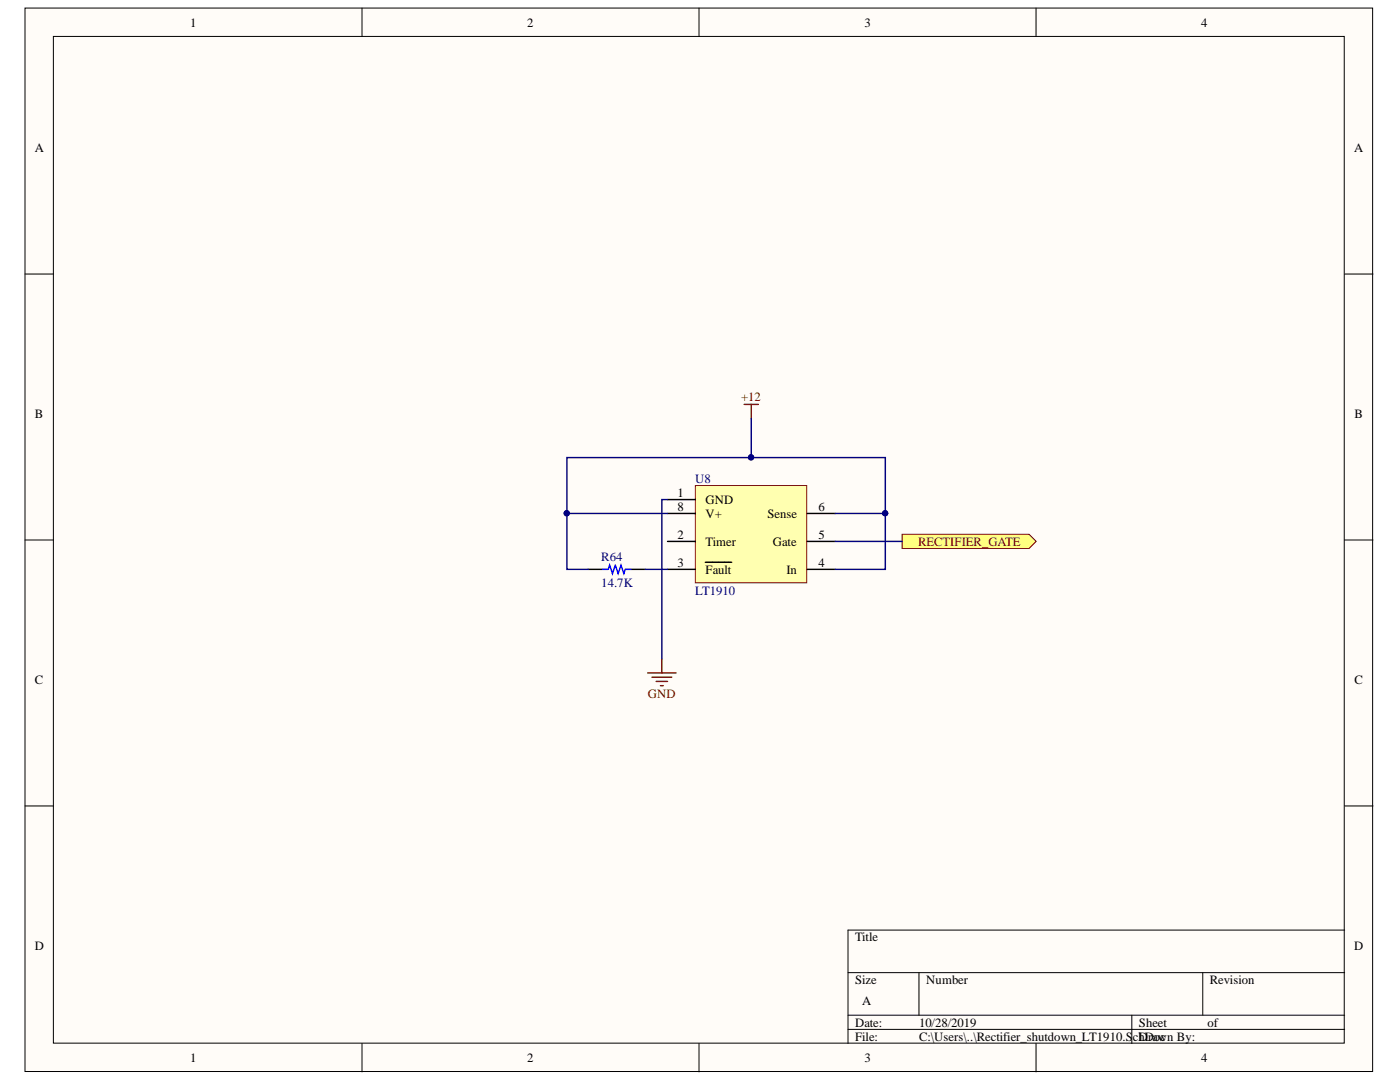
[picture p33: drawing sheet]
<svg xmlns="http://www.w3.org/2000/svg" width="279mm" height="216mm" viewBox="0 0 279 216" stroke-linecap="round" stroke-linejoin="round" font-family="sans-serif">
<defs><g id="words">
<g font-size="2.5">
<text x="38" y="5.3">1</text>
<text x="105.2" y="5.3">2</text>
<text x="172.5" y="5.3">3</text>
<text x="239.7" y="5.3">4</text>
<text x="6.9" y="30.4">A</text>
<text x="270.3" y="30.4">A</text>
<text x="6.9" y="83.5">B</text>
<text x="270.3" y="83.5">B</text>
<text x="135.2" y="99.1">1</text>
<text x="135.2" y="101.9">8</text>
<text x="140.8" y="100.6">GND</text>
<text x="163.4" y="101.9">6</text>
<text x="135.2" y="107.5">2</text>
<text x="140.8" y="103.3">V+</text>
<text x="153.1" y="103.3">Sense</text>
<text x="163.4" y="107.5">5</text>
<text x="135.2" y="113.1">3</text>
<text x="140.8" y="108.9">Timer</text>
<text x="154.2" y="108.9">Gate</text>
<text x="163.4" y="113.1">4</text>
<text x="140.8" y="114.5">Fault</text>
<text x="156.9" y="114.5">In</text>
<text x="6.9" y="136.6">C</text>
<text x="270.3" y="136.6">C</text>
<text x="6.9" y="189.6">D</text>
<text x="170.6" y="187.9">Title</text>
<text x="270.3" y="189.6">D</text>
<text x="170.6" y="196.4">Size</text>
<text x="184.9" y="196.4">Number</text>
<text x="241.4" y="196.4">Revision</text>
<text x="172.1" y="200.6">A</text>
<text x="170.6" y="204.8">Date:</text>
<text x="170.6" y="207.6">File:</text>
<text x="183.4" y="204.8">10/28/2019</text>
<text x="183.4" y="207.6">C:\Users\..\Rectifier_shutdown_LT1910.S</text>
<text x="226.1" y="207.6">chDoc</text>
<text x="227.3" y="204.8">Sheet</text>
<text x="227.3" y="207.6">Drawn By:</text>
<text x="241" y="204.8">of</text>
<text x="38" y="211.9">1</text>
<text x="105.2" y="211.9">2</text>
<text x="172.5" y="211.9">3</text>
<text x="239.7" y="211.9">4</text>
</g>
<g font-size="2.5" fill="#800000">
<text x="147.9" y="80.1">+12</text>
<text x="183.2" y="108.9">RECTIFIER_GATE</text>
<text x="129.3" y="139.4">GND</text>
</g>
<g font-size="2.5" fill="#000080">
<text x="138.8" y="96.3">U8</text>
<text x="120" y="111.9">R64</text>
<text x="120" y="117">14.7K</text>
<text x="138.8" y="118.6">LT1910</text>
</g>
</g></defs>
<g fill="#fffcf8" stroke="#000" stroke-width=".2">
<path d="M5 1.6h268.9v212.2h-268.9z"/>
<path d="M10.7 7.3h257.6v200.8h-257.6z"/>
</g>
<g fill="none" stroke="#000" stroke-width=".2">
<path d="M72.2 1.6v5.7M139.5 1.6v5.7M206.8 1.6v5.7M5 54.7h5.7M268.4 54.7h5.6M5 107.8h5.7M268.4 107.8h5.6M5 160.8h5.7M268.4 160.8h5.6M169.2 194.1h99.2M183.4 194.1v8.5M240 194.1v8.5"/>
<path d="M268.4 185.6h-99.2v22.6M72.2 208.2v5.7M139.5 208.2v5.7M169.2 202.6h99.2M169.2 205.4h99.2M206.8 208.2v5.7M225.9 202.6v5.6"/>
</g>
<path d="M138.8 96.9h22.2v19.4h-22.2z" fill="#ffffb0" stroke="#800000" stroke-width=".2"/>
<path d="M133.2 99.7h5.6M133.2 108h5.6M133.2 113.6h5.6M133.2 102.5h5.6M140.8 112.2h5.2M161.1 108h5.6M161.1 113.6h5.6M161.1 102.5h5.6" fill="none" stroke="#000" stroke-width=".28"/>
<path d="M180 106.6h25.4l1.4 1.4-1.4 1.4h-25.4z" fill-rule="evenodd" fill="#ffff80" stroke="#800000" stroke-width=".2"/>
<path d="M117.4 113.6h2.8M125.9 113.6h2.8" fill="none" stroke="#000" stroke-width=".28"/>
<path d="M120.2 113.6h1.2l.3-.8 .5 1.7 .6-1.7 .6 1.7 .5-1.7 .6 1.7 .3-.9h1.1" fill="none" stroke="#00f" stroke-width=".28"/>
<path d="M148.5 80.7h2.8M149.9 80.7v2.8M129.3 134.3h5.6M130.1 135.1h4M131 136h2.2M131.8 136.8h.6M132.1 131.4v2.9" fill="none" stroke="#800000" stroke-width=".28"/>
<path d="M133.2 99.7h-1.1v31.7M149.9 83.5v7.8h-36.8v11.2h20.1M149.9 91.3h26.8v22.3h-10M113.1 102.5v11.1h4.3M128.7 113.6h4.5M166.7 108h13.3M166.7 102.5h10" fill="none" stroke="#000080" stroke-width=".28"/>
<g fill="#000080" stroke="#000080" stroke-width=".2">
<circle cx="113.1" cy="102.4" r=".52"/>
<circle cx="176.6" cy="102.4" r=".52"/>
<circle cx="149.9" cy="91.3" r=".52"/>
</g>
<use href="#words"/>
</svg>
